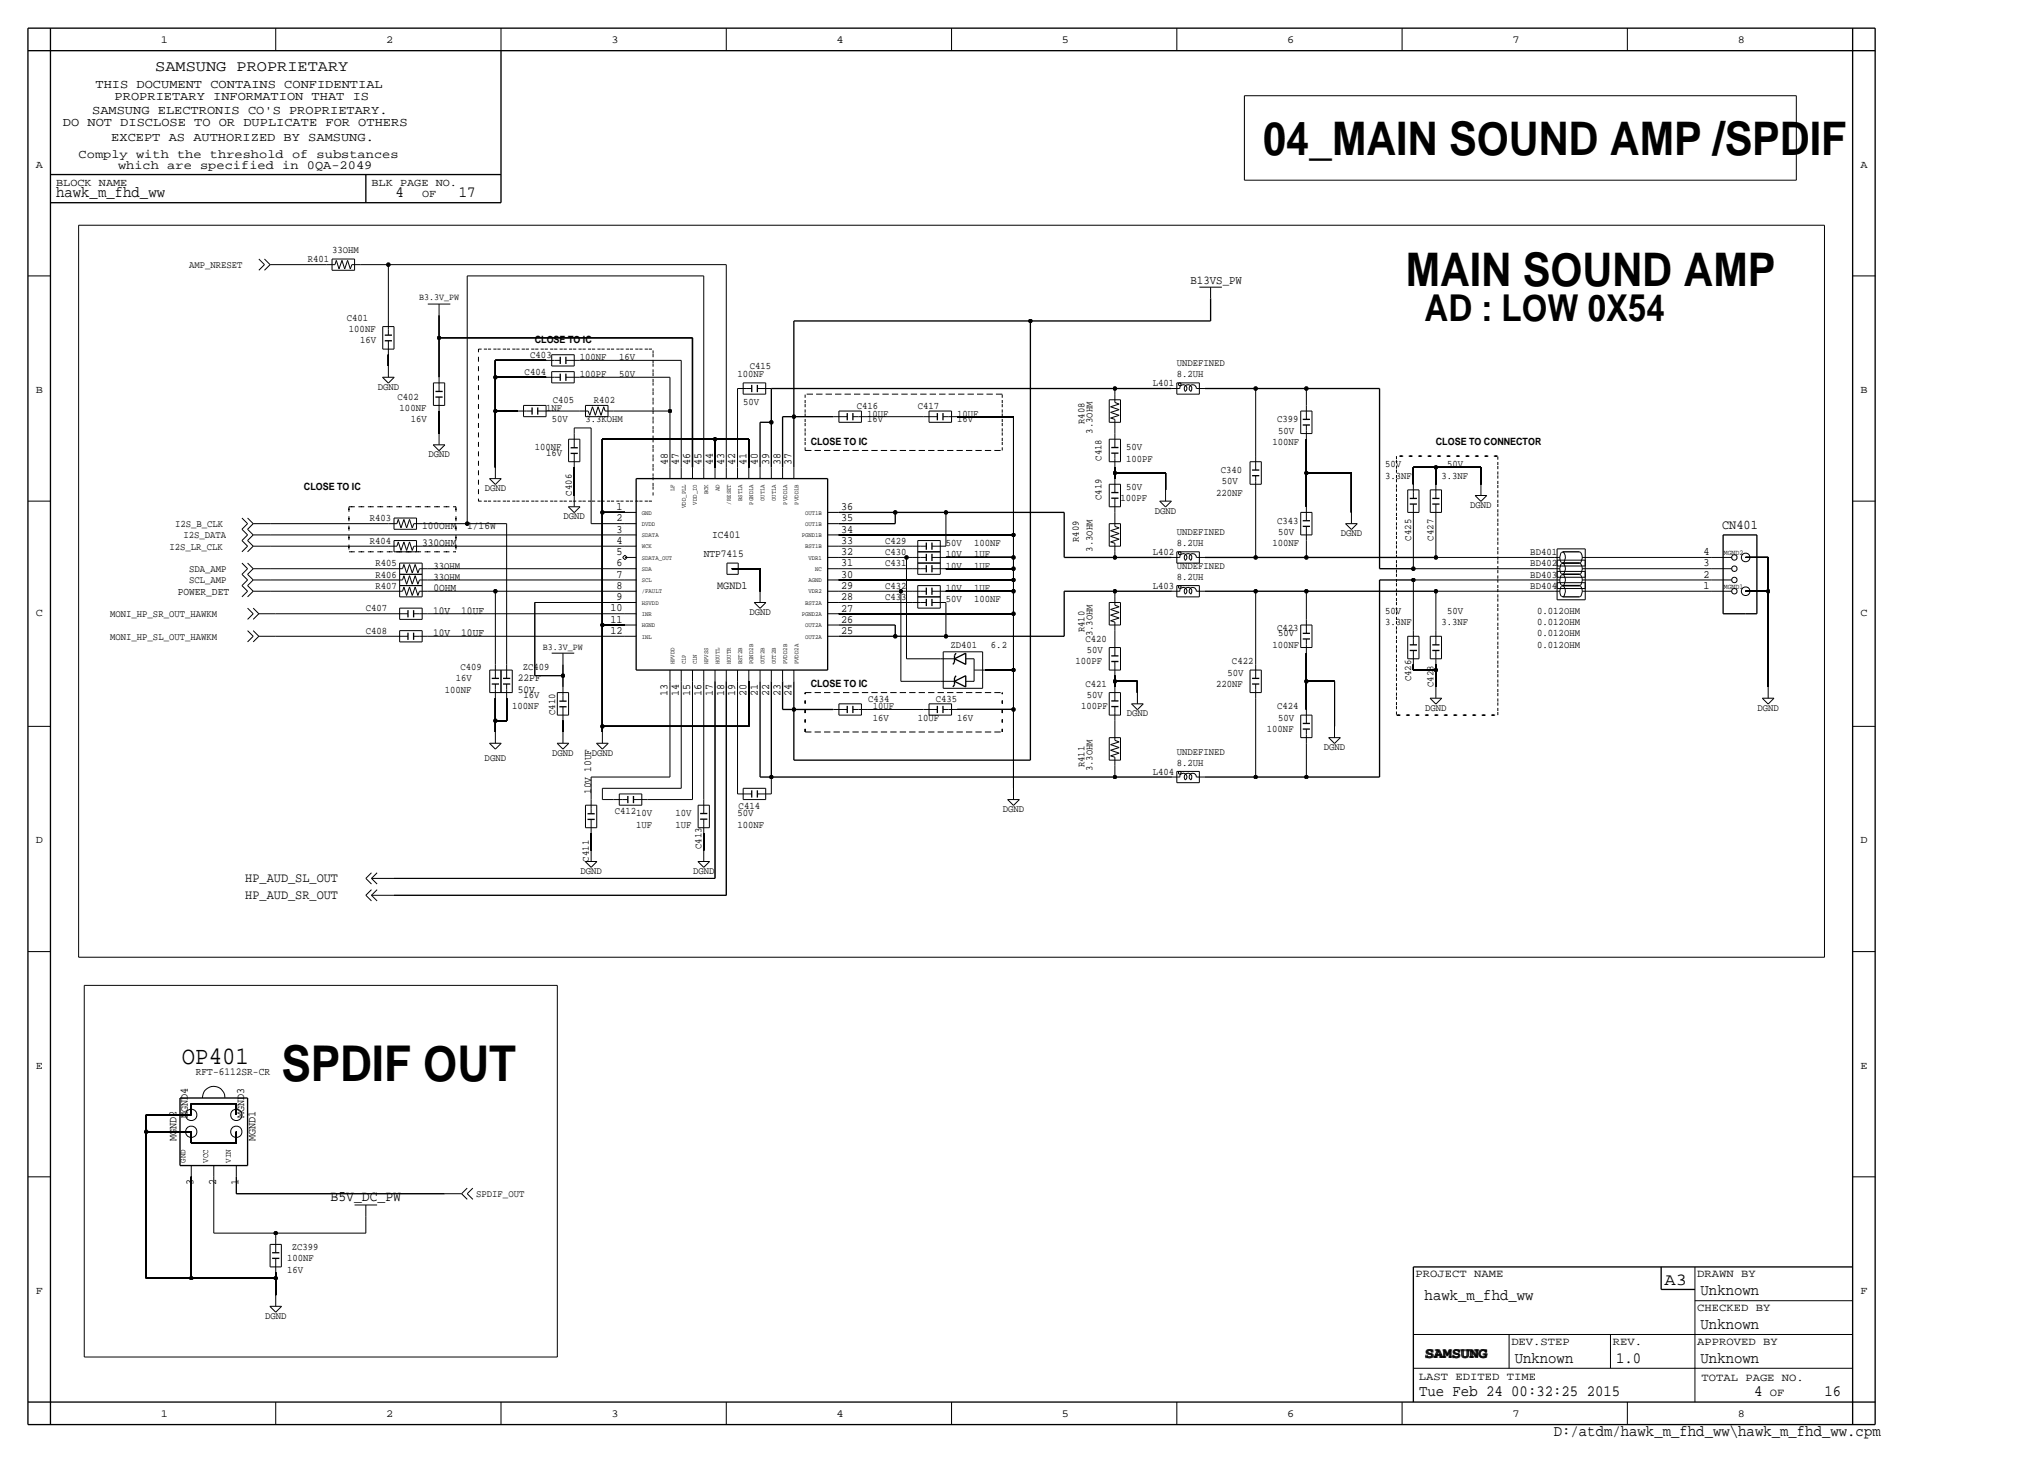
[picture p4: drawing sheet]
<svg xmlns="http://www.w3.org/2000/svg" width="461mm" height="330mm" viewBox="0 0 461 330" stroke-linecap="round" stroke-linejoin="round" font-family="sans-serif">
<defs><g id="words">
<text font-size="11.1" x="63.4" y="243.8">SPDIF OUT</text>
<g font-size="10.5">
<text x="284.8" y="35">04_MAIN SOUND AMP /SPDIF</text>
<text x="317" y="64.5">MAIN SOUND AMP</text>
</g>
<text font-size="8.3" x="321.3" y="72.4">AD : LOW 0X54</text>
<text font-size="5.6" x="41" y="240">OP401</text>
<text font-size="3.8" x="375.4" y="289.8">A3</text>
<g font-size="3.5">
<text x="35" y="16">SAMSUNG PROPRIETARY</text>
<text x="12.7" y="44.5">hawk_m_fhd_ww</text>
<text x="89.2" y="44.5">4</text>
<text x="103.5" y="44.5">17</text>
<text x="321.3" y="293.1">hawk_m_fhd_ww</text>
<text x="383.5" y="292.1">Unknown</text>
<text x="383.5" y="299.7">Unknown</text>
<text x="341.6" y="307.3">Unknown</text>
<text x="364.4" y="307.3">1.0</text>
<text x="383.5" y="307.3">Unknown</text>
<text x="320" y="315">Tue Feb 24 00:32:25 2015</text>
<text x="395.6" y="315">4</text>
<text x="411.5" y="315">16</text>
<text x="350.4" y="323.9">D:/atdm/hawk_m_fhd_ww\hawk_m_fhd_ww.cpm</text>
</g>
<text font-size="3.3" x="74.5" y="271">B5V_DC_PW</text>
<g font-size="3">
<text x="388.4" y="119.3">CN401</text>
<text x="55.3" y="198.9">HP_AUD_SL_OUT</text>
<text x="55.3" y="202.7">HP_AUD_SR_OUT</text>
<text x="321.3" y="306.3">SAMSUNG</text>
</g>
<g font-size="2.8">
<text x="21.5" y="19.8">THIS DOCUMENT CONTAINS CONFIDENTIAL</text>
<text x="25.9" y="22.6">PROPRIETARY INFORMATION THAT IS</text>
<text x="14.2" y="28.4">DO NOT DISCLOSE TO OR DUPLICATE FOR OTHERS</text>
<text x="20.8" y="25.7">SAMSUNG ELECTRONIS CO'S PROPRIETARY.</text>
<text x="17.7" y="35.6">Comply with the threshold of substances</text>
<text x="25.1" y="31.8">EXCEPT AS AUTHORIZED BY SAMSUNG.</text>
<text x="26.6" y="38.1">which are specified in 0QA-2049</text>
</g>
<text font-size="2.7" x="268.5" y="64">B13VS_PW</text>
<g font-size="2.6">
<text x="150.6" y="104.9" transform="rotate(-90 150.6 104.9)">48</text>
<text x="153.1" y="104.9" transform="rotate(-90 153.1 104.9)">47</text>
<text x="155.7" y="104.9" transform="rotate(-90 155.7 104.9)">46</text>
<text x="158.2" y="104.9" transform="rotate(-90 158.2 104.9)">45</text>
<text x="160.7" y="104.9" transform="rotate(-90 160.7 104.9)">44</text>
<text x="163.3" y="104.9" transform="rotate(-90 163.3 104.9)">43</text>
<text x="165.8" y="104.9" transform="rotate(-90 165.8 104.9)">42</text>
<text x="168.4" y="104.9" transform="rotate(-90 168.4 104.9)">41</text>
<text x="170.9" y="104.9" transform="rotate(-90 170.9 104.9)">40</text>
<text x="173.4" y="104.9" transform="rotate(-90 173.4 104.9)">39</text>
<text x="176" y="104.9" transform="rotate(-90 176 104.9)">38</text>
<text x="178.5" y="104.9" transform="rotate(-90 178.5 104.9)">37</text>
<text x="139" y="117.6">2</text>
<text x="139" y="115.1">1</text>
<text x="189.7" y="115.1">36</text>
<text x="189.7" y="117.6">35</text>
<text x="139" y="125.2">5</text>
<text x="139" y="122.7">4</text>
<text x="139" y="120.1">3</text>
<text x="189.7" y="120.1">34</text>
<text x="189.7" y="122.7">33</text>
<text x="189.7" y="125.2">32</text>
<text x="384.2" y="125.2">4</text>
<text x="139" y="130.3">7</text>
<text x="139" y="127.8">6</text>
<text x="189.7" y="127.8">31</text>
<text x="189.7" y="130.3">30</text>
<text x="384.2" y="127.8">3</text>
<text x="384.2" y="130.3">2</text>
<text x="137.7" y="137.9">10</text>
<text x="139" y="135.4">9</text>
<text x="139" y="132.8">8</text>
<text x="161.7" y="132.8">MGND1</text>
<text x="189.7" y="132.8">29</text>
<text x="189.7" y="135.4">28</text>
<text x="189.7" y="137.9">27</text>
<text x="384.2" y="132.8">1</text>
<text x="137.7" y="143">12</text>
<text x="137.7" y="140.5">11</text>
<text x="189.7" y="140.5">26</text>
<text x="189.7" y="143">25</text>
<text x="150.6" y="156.9" transform="rotate(-90 150.6 156.9)">13</text>
<text x="153.1" y="156.9" transform="rotate(-90 153.1 156.9)">14</text>
<text x="155.6" y="156.9" transform="rotate(-90 155.6 156.9)">15</text>
<text x="158.2" y="156.9" transform="rotate(-90 158.2 156.9)">16</text>
<text x="160.7" y="156.9" transform="rotate(-90 160.7 156.9)">17</text>
<text x="163.3" y="156.9" transform="rotate(-90 163.3 156.9)">18</text>
<text x="165.8" y="156.9" transform="rotate(-90 165.8 156.9)">19</text>
<text x="168.3" y="156.9" transform="rotate(-90 168.3 156.9)">20</text>
<text x="170.9" y="156.9" transform="rotate(-90 170.9 156.9)">21</text>
<text x="173.4" y="156.9" transform="rotate(-90 173.4 156.9)">22</text>
<text x="176" y="156.9" transform="rotate(-90 176 156.9)">23</text>
<text x="178.5" y="156.9" transform="rotate(-90 178.5 156.9)">24</text>
<text x="39.8" y="257.3" transform="rotate(-90 39.8 257.3)">MGND2</text>
<text x="42.4" y="252.2" transform="rotate(-90 42.4 252.2)">MGND4</text>
<text x="55.1" y="252.2" transform="rotate(-90 55.1 252.2)">MGND3</text>
<text x="57.6" y="257.3" transform="rotate(-90 57.6 257.3)">MGND1</text>
<text x="43.6" y="267.3" transform="rotate(-90 43.6 267.3)">3</text>
<text x="48.7" y="267.3" transform="rotate(-90 48.7 267.3)">2</text>
<text x="53.8" y="267.3" transform="rotate(-90 53.8 267.3)">1</text>
</g>
<g font-size="2.5">
<text x="319.2" y="288">PROJECT NAME</text>
<text x="382.7" y="288">DRAWN BY</text>
<text x="382.7" y="295.7">CHECKED BY</text>
<text x="340.8" y="303.3">DEV.STEP</text>
<text x="363.7" y="303.3">REV.</text>
<text x="382.7" y="303.3">APPROVED BY</text>
<text x="320" y="311.2">LAST EDITED TIME</text>
<text x="383.7" y="311.5">TOTAL PAGE NO.</text>
<text x="399.1" y="315">OF</text>
</g>
<g font-size="2.4">
<text x="36.3" y="9.7">1</text>
<text x="87.1" y="9.7">2</text>
<text x="137.9" y="9.7">3</text>
<text x="188.7" y="9.7">4</text>
<text x="239.5" y="9.7">5</text>
<text x="290.3" y="9.7">6</text>
<text x="341.1" y="9.7">7</text>
<text x="391.9" y="9.7">8</text>
<text x="8.1" y="37.8">A</text>
<text x="12.6" y="41.9">BLOCK NAME</text>
<text x="83.8" y="41.9">BLK PAGE NO.</text>
<text x="419.6" y="37.8">A</text>
<text x="95.2" y="44.5">OF</text>
<text x="8.1" y="88.6">B</text>
<text x="419.6" y="88.6">B</text>
<text x="95.2" y="119.4">100OHM</text>
<text x="105.4" y="119.4">1/16W</text>
<text x="95.2" y="123.2">330OHM</text>
<text x="158.7" y="125.7">NTP7415</text>
<text x="160.6" y="121.4">IC401</text>
<text x="40.1" y="134.1">POWER_DET</text>
<text x="97.7" y="133.3">0OHM</text>
<text x="8.1" y="138.9">C</text>
<text x="97.7" y="143.5">10V</text>
<text x="97.7" y="138.4">10V</text>
<text x="104" y="143.5">10UF</text>
<text x="104" y="138.4">10UF</text>
<text x="419.6" y="138.9">C</text>
<text x="116.8" y="153.7">22PF</text>
<text x="116.8" y="156.2">50V</text>
<text x="133.3" y="179.1" transform="rotate(-90 133.3 179.1)">10V 10UF</text>
<text x="8.1" y="190.2">D</text>
<text x="419.6" y="190.2">D</text>
<text x="8.1" y="241">E</text>
<text x="44.2" y="242.6">RFT-6112SR-CR</text>
<text x="419.6" y="241">E</text>
<text x="8.1" y="291.8">F</text>
<text x="419.6" y="291.8">F</text>
<text x="36.3" y="319.5">1</text>
<text x="87.1" y="319.5">2</text>
<text x="137.9" y="319.5">3</text>
<text x="188.7" y="319.5">4</text>
<text x="239.5" y="319.5">5</text>
<text x="290.3" y="319.5">6</text>
<text x="341.1" y="319.5">7</text>
<text x="391.9" y="319.5">8</text>
</g>
<g font-size="2.3">
<text x="69.4" y="59.2">R401</text>
<text x="74.9" y="57.1">33OHM</text>
<text x="42.6" y="60.5">AMP_NRESET</text>
<text x="78.2" y="72.4">C401</text>
<text x="78.7" y="74.9">100NF</text>
<text x="81.2" y="77.5">16V</text>
<text x="120.6" y="77.5">CLOSE TO IC</text>
<text x="119.6" y="80.8">C403</text>
<text x="130.8" y="81.3">100NF</text>
<text x="139.6" y="81.3">16V</text>
<text x="169.1" y="83.3">C415</text>
<text x="265.4" y="82.6">UNDEFINED</text>
<text x="85.2" y="87.9">DGND</text>
<text x="118.3" y="84.6">C404</text>
<text x="130.8" y="85.1">100PF</text>
<text x="139.7" y="85.1">50V</text>
<text x="166.3" y="85.1">100NF</text>
<text x="259.9" y="87.1">L401</text>
<text x="265.4" y="85.1">8.2UH</text>
<text x="89.6" y="90.2">C402</text>
<text x="90.1" y="92.7">100NF</text>
<text x="92.7" y="95.2">16V</text>
<text x="123.1" y="92.7">1NF</text>
<text x="124.4" y="95.2">50V</text>
<text x="124.7" y="90.9">C405</text>
<text x="132" y="95.3">3.3KOHM</text>
<text x="133.9" y="90.9">R402</text>
<text x="167.6" y="91.4">50V</text>
<text x="193.2" y="92.2">C416</text>
<text x="195.5" y="95.3">16V</text>
<text x="195.5" y="94">10UF</text>
<text x="207" y="92.2">C417</text>
<text x="215.9" y="94">10UF</text>
<text x="215.9" y="95.3">16V</text>
<text x="244.6" y="95.6" transform="rotate(-90 244.6 95.6)">R408</text>
<text x="288" y="95.3">C399</text>
<text x="120.6" y="101.6">100NF</text>
<text x="182.8" y="100.3">CLOSE TO IC</text>
<text x="246.3" y="97.8" transform="rotate(-90 246.3 97.8)">3.3OHM</text>
<text x="253.9" y="101.6">50V</text>
<text x="287" y="100.3">100NF</text>
<text x="288.2" y="97.8">50V</text>
<text x="323.8" y="100.3">CLOSE TO CONNECTOR</text>
<text x="96.6" y="103.2">DGND</text>
<text x="123.1" y="102.9">16V</text>
<text x="248.4" y="103.9" transform="rotate(-90 248.4 103.9)">C418</text>
<text x="253.9" y="104.1">100PF</text>
<text x="275.3" y="106.7">C340</text>
<text x="312.4" y="105.4">50V</text>
<text x="312.4" y="107.9">3.3NF</text>
<text x="325.1" y="108">3.3NF</text>
<text x="326.3" y="105.4">50V</text>
<text x="68.5" y="110.5">CLOSE TO IC</text>
<text x="109.3" y="110.8">DGND</text>
<text x="129" y="111.8" transform="rotate(-90 129 111.8)">C406</text>
<text x="248.4" y="112.8" transform="rotate(-90 248.4 112.8)">C419</text>
<text x="252.7" y="113">100PF</text>
<text x="254" y="110.5">50V</text>
<text x="274.3" y="111.8">220NF</text>
<text x="275.5" y="109.2">50V</text>
<text x="39.5" y="118.9">I2S_B_CLK</text>
<text x="83.4" y="117.6">R403</text>
<text x="127.1" y="117.1">DGND</text>
<text x="260.4" y="115.9">DGND</text>
<text x="288" y="118.1">C343</text>
<text x="331.5" y="114.6">DGND</text>
<text x="38.2" y="124">I2S_LR_CLK</text>
<text x="41.4" y="121.4">I2S_DATA</text>
<text x="83.4" y="122.7">R404</text>
<text x="199.6" y="122.7">C429</text>
<text x="199.6" y="125.2">C430</text>
<text x="213.3" y="123.2">50V</text>
<text x="213.3" y="125.7">10V</text>
<text x="219.7" y="123.2">100NF</text>
<text x="219.7" y="125.7">1UF</text>
<text x="243.3" y="122.3" transform="rotate(-90 243.3 122.3)">R409</text>
<text x="246.3" y="124.5" transform="rotate(-90 246.3 124.5)">3.3OHM</text>
<text x="259.9" y="125.2">L402</text>
<text x="265.4" y="123.2">8.2UH</text>
<text x="265.4" y="120.7">UNDEFINED</text>
<text x="287" y="123.2">100NF</text>
<text x="288.2" y="120.7">50V</text>
<text x="302.3" y="121">DGND</text>
<text x="318.2" y="121.9" transform="rotate(-90 318.2 121.9)">C425</text>
<text x="323.3" y="121.9" transform="rotate(-90 323.3 121.9)">C427</text>
<text x="345.1" y="125.2">BD401</text>
<text x="42.6" y="131.6">SCL_AMP</text>
<text x="42.6" y="129">SDA_AMP</text>
<text x="84.7" y="127.8">R405</text>
<text x="84.7" y="130.3">R406</text>
<text x="97.7" y="128.3">33OHM</text>
<text x="97.7" y="130.8">33OHM</text>
<text x="199.6" y="127.8">C431</text>
<text x="213.3" y="128.3">10V</text>
<text x="219.7" y="128.3">1UF</text>
<text x="265.4" y="130.8">8.2UH</text>
<text x="265.4" y="128.3">UNDEFINED</text>
<text x="345.1" y="127.8">BD402</text>
<text x="345.1" y="130.3">BD403</text>
<text x="82.5" y="137.9">C407</text>
<text x="84.7" y="132.8">R407</text>
<text x="199.6" y="135.4">C433</text>
<text x="199.6" y="132.8">C432</text>
<text x="213.3" y="133.3">10V</text>
<text x="213.3" y="135.9">50V</text>
<text x="219.7" y="133.3">1UF</text>
<text x="219.7" y="135.9">100NF</text>
<text x="259.9" y="132.8">L403</text>
<text x="345.1" y="132.8">BD404</text>
<text x="24.8" y="139.2">MONI_HP_SR_OUT_HAWKM</text>
<text x="82.5" y="143">C408</text>
<text x="169" y="138.7">DGND</text>
<text x="244.6" y="142.6" transform="rotate(-90 244.6 142.6)">R410</text>
<text x="246.3" y="143.5" transform="rotate(-90 246.3 143.5)">3.3OHM</text>
<text x="288" y="142.2">C423</text>
<text x="288.2" y="143.5">50V</text>
<text x="312.4" y="138.4">50V</text>
<text x="312.4" y="141">3.3NF</text>
<text x="325.1" y="141">3.3NF</text>
<text x="326.3" y="138.4">50V</text>
<text x="346.7" y="138.4">0.012OHM</text>
<text x="346.7" y="141">0.012OHM</text>
<text x="346.7" y="143.5">0.012OHM</text>
<text x="24.8" y="144.3">MONI_HP_SL_OUT_HAWKM</text>
<text x="214.3" y="146.1">ZD401</text>
<text x="223.5" y="146.1">6.2</text>
<text x="242.5" y="149.9">100PF</text>
<text x="244.8" y="144.8">C420</text>
<text x="245.1" y="147.3">50V</text>
<text x="277.8" y="149.9">C422</text>
<text x="287" y="146">100NF</text>
<text x="346.7" y="146.1">0.012OHM</text>
<text x="102.8" y="153.7">16V</text>
<text x="103.8" y="151.1">C409</text>
<text x="117.9" y="151.1">ZC409</text>
<text x="182.8" y="154.9">CLOSE TO IC</text>
<text x="244.8" y="154.9">C421</text>
<text x="274.3" y="154.9">220NF</text>
<text x="276.8" y="152.4">50V</text>
<text x="318.2" y="153.7" transform="rotate(-90 318.2 153.7)">C426</text>
<text x="323.3" y="154.9" transform="rotate(-90 323.3 154.9)">C428</text>
<text x="100.3" y="156.2">100NF</text>
<text x="115.5" y="160">100NF</text>
<text x="118.1" y="157.5">16V</text>
<text x="125.2" y="161.3" transform="rotate(-90 125.2 161.3)">C410</text>
<text x="195.8" y="158.2">C434</text>
<text x="196.8" y="160">10UF</text>
<text x="211" y="158.2">C435</text>
<text x="243.8" y="160">100PF</text>
<text x="245.1" y="157.5">50V</text>
<text x="254.1" y="161.6">DGND</text>
<text x="288" y="160">C424</text>
<text x="321.4" y="160.3">DGND</text>
<text x="396.3" y="160.3">DGND</text>
<text x="196.8" y="162.6">16V</text>
<text x="207" y="162.6">10UF</text>
<text x="215.8" y="162.6">16V</text>
<text x="285.7" y="165.1">100NF</text>
<text x="288.2" y="162.6">50V</text>
<text x="109.3" y="171.8">DGND</text>
<text x="124.5" y="170.5">DGND</text>
<text x="133.4" y="170.5">DGND</text>
<text x="244.6" y="173.1" transform="rotate(-90 244.6 173.1)">R411</text>
<text x="246.3" y="174" transform="rotate(-90 246.3 174)">3.3OHM</text>
<text x="265.4" y="172.7">8.2UH</text>
<text x="265.4" y="170.2">UNDEFINED</text>
<text x="298.5" y="169.2">DGND</text>
<text x="259.9" y="174.8">L404</text>
<text x="138.6" y="183.6">C41210V</text>
<text x="152.3" y="184.2">10V</text>
<text x="166.3" y="184.1">50V</text>
<text x="166.6" y="182.4">C414</text>
<text x="226.1" y="183.2">DGND</text>
<text x="143.5" y="186.7">1UF</text>
<text x="152.4" y="186.7">1UF</text>
<text x="158.2" y="191.5" transform="rotate(-90 158.2 191.5)">C413</text>
<text x="166.3" y="186.7">100NF</text>
<text x="130.9" y="197.2">DGND</text>
<text x="132.8" y="194.3" transform="rotate(-90 132.8 194.3)">C411</text>
<text x="156.3" y="197.2">DGND</text>
<text x="107.4" y="270">SPDIF_OUT</text>
<text x="65.8" y="281.9">ZC399</text>
<text x="64.7" y="287">16V</text>
<text x="64.7" y="284.5">100NF</text>
<text x="59.8" y="297.5">DGND</text>
</g>
<g font-size="2.1">
<text x="94.5" y="67.8">B3.3V_PW</text>
<text x="122.4" y="146.5">B3.3V_PW</text>
</g>
<g font-size="1.9">
<text x="41.9" y="262.2" transform="rotate(-90 41.9 262.2)">GND</text>
<text x="46.9" y="262.2" transform="rotate(-90 46.9 262.2)">VCC</text>
<text x="52" y="262.2" transform="rotate(-90 52 262.2)">VIN</text>
</g>
<g font-size="1.7">
<text x="388.7" y="125.2">MGND2</text>
<text x="388.7" y="132.8">MGND1</text>
</g>
<g font-size="1.4">
<text x="152.1" y="110.7" transform="rotate(-90 152.1 110.7)">LF</text>
<text x="157.2" y="113.8" transform="rotate(-90 157.2 113.8)">VDD_IO</text>
<text x="159.7" y="111.5" transform="rotate(-90 159.7 111.5)">BCK</text>
<text x="162.3" y="110.7" transform="rotate(-90 162.3 110.7)">AD</text>
<text x="164.8" y="113.8" transform="rotate(-90 164.8 113.8)">/RESET</text>
<text x="167.3" y="113" transform="rotate(-90 167.3 113)">BST1A</text>
<text x="169.9" y="113.8" transform="rotate(-90 169.9 113.8)">PGND1A</text>
<text x="172.4" y="113" transform="rotate(-90 172.4 113)">OUT1A</text>
<text x="175" y="113" transform="rotate(-90 175 113)">OUT1A</text>
<text x="177.5" y="113.8" transform="rotate(-90 177.5 113.8)">PVDD1A</text>
<text x="180" y="113.8" transform="rotate(-90 180 113.8)">PVDD1B</text>
<text x="144.7" y="118.6">DVDD</text>
<text x="144.7" y="116.1">GND</text>
<text x="154.6" y="114.6" transform="rotate(-90 154.6 114.6)">VDD_PLL</text>
<text x="181.5" y="116.1">OUT1B</text>
<text x="181.5" y="118.6">OUT1B</text>
<text x="144.7" y="123.7">WCK</text>
<text x="144.7" y="121.2">SDATA</text>
<text x="180.8" y="121.2">PGND1B</text>
<text x="181.5" y="123.7">BST1B</text>
<text x="144.7" y="128.8">SDA</text>
<text x="144.7" y="126.2">SDATA_OUT</text>
<text x="144.7" y="131.3">SCL</text>
<text x="182.3" y="126.2">VDR1</text>
<text x="182.3" y="131.3">AGND</text>
<text x="183.8" y="128.8">NC</text>
<text x="144.7" y="136.4">HSVDD</text>
<text x="144.7" y="133.9">/FAULT</text>
<text x="181.5" y="136.4">BST2A</text>
<text x="182.3" y="133.9">VDR2</text>
<text x="144.7" y="141.5">HGND</text>
<text x="144.7" y="138.9">INR</text>
<text x="180.8" y="138.9">PGND2A</text>
<text x="181.5" y="141.5">OUT2A</text>
<text x="144.7" y="144">INL</text>
<text x="152.1" y="149.9" transform="rotate(-90 152.1 149.9)">HPVDD</text>
<text x="154.6" y="149.9" transform="rotate(-90 154.6 149.9)">C1P</text>
<text x="157.2" y="149.9" transform="rotate(-90 157.2 149.9)">C1N</text>
<text x="159.7" y="149.9" transform="rotate(-90 159.7 149.9)">HPVSS</text>
<text x="162.3" y="149.9" transform="rotate(-90 162.3 149.9)">HOUTL</text>
<text x="164.8" y="149.9" transform="rotate(-90 164.8 149.9)">HOUTR</text>
<text x="167.3" y="149.9" transform="rotate(-90 167.3 149.9)">BST2B</text>
<text x="169.9" y="149.9" transform="rotate(-90 169.9 149.9)">PGND2B</text>
<text x="172.4" y="149.9" transform="rotate(-90 172.4 149.9)">OUT2B</text>
<text x="175" y="149.9" transform="rotate(-90 175 149.9)">OUT2B</text>
<text x="177.5" y="149.9" transform="rotate(-90 177.5 149.9)">PVDD2B</text>
<text x="180" y="149.9" transform="rotate(-90 180 149.9)">PVDD2A</text>
<text x="181.5" y="144">OUT2A</text>
</g>
<g font-size=".3">
<text x="298.4" y="11.4">EDITED BY MINGOO</text>
<text x="417.8" y="11.4">EDITED BY MINGOO</text>
<text x="298.4" y="321.3">EDITED BY MINGOO</text>
</g>
</g></defs>
<!-- layer: Nets -->
<g fill="none" stroke="#000" stroke-width=".23">
<path d="M280.6 21.6v19zM280.6 21.6h124.5zM405.1 21.6v19zM17.7 50.8h393.7zM17.7 50.8v165.1zM64.7 59.7h8.9zM81.2 59.7h6.4zM87.6 59.7h76.2zM87.6 59.7v12.7zM163.8 59.7v45.7zM280.6 40.6h124.5zM411.4 50.8v165.1z"/>
<path d="M105.4 62.2v55.9zM105.4 62.2h53.3zM158.7 62.2v43.2zM87.6 80v2.6zM99 92.7v5.1zM111.7 85.1h11.4zM111.7 92.7h5.1zM111.7 92.7v12.7zM111.7 85.1v7.6zM111.7 81.3v3.8zM111.7 81.3h11.4zM124.4 92.7h6.4z"/>
<path d="M129.5 96.5h3.8zM129.5 96.5v1.3zM130.8 85.1h20.3zM130.8 81.3h22.8zM133.3 96.5v21.6zM135.8 99.1v16.5zM135.8 99.1h25.4zM138.4 92.7h12.7zM151.1 92.7v12.7zM151.1 85.1v7.6zM153.6 81.3v24.1zM161.2 99.1v6.3z"/>
<path d="M161.2 99.1h7.7zM166.3 87.6v17.8zM168.9 99.1v6.3zM195.5 94h12.7zM215.8 94h12.7zM228.5 94v26.7zM251.4 87.6v1.3zM251.4 96.5v1.3zM283.2 87.6v15.3zM294.6 99.1v7.6zM294.6 87.6v3.8zM60.9 118.1h26.7z"/>
<path d="M95.2 118.1h10.2zM105.4 118.1h8.8zM114.2 118.1v31.8zM129.5 105.4v6.4zM133.3 118.1h7.6zM135.8 115.6h5.1zM135.8 115.6v25.4zM213.3 115.6v7.6zM251.4 105.4v1.3zM251.4 106.7v1.3zM251.4 115.6v1.2zM251.4 106.7h11.4z"/>
<path d="M262.8 106.7v3.8zM283.2 110.5v15.2zM294.6 106.7v7.6zM294.6 106.7h10.1zM304.7 106.7v8.9zM318.7 105.4v3.8zM318.7 105.4h5.1zM318.7 116.8v11.5zM323.8 105.4h10.2zM323.8 105.4v3.8zM323.8 116.8v8.9zM334 105.4v3.8z"/>
<path d="M60.9 123.2h26.7zM60.9 120.7h80zM60.9 133.3h27.9zM60.9 130.8h27.9zM60.9 128.3h27.9zM62.2 138.4h26.6zM95.2 123.2h45.7zM96.5 130.8h44.4zM96.5 133.3h15.2zM96.5 138.4h44.4zM96.5 128.3h44.4zM111.7 133.4v16.5z"/>
<path d="M111.7 133.3h29.2zM120.6 135.9v16.5zM120.6 135.9h20.3zM165 128.3h6.4zM171.4 128.3v5zM189.2 120.7h39.3zM189.2 123.2h16.5zM189.2 125.7h15.2zM189.2 138.4h39.3zM189.2 130.8h39.3zM189.2 133.3h13.9zM189.2 135.9h16.5z"/>
<path d="M189.2 128.3h16.5zM203.1 133.3v20.4zM203.1 133.3h2.6zM204.4 125.7v22.9zM204.4 125.7h1.3zM213.3 128.3h15.2zM213.3 135.9v7.6zM213.3 133.3h15.2zM213.3 125.7h15.2zM228.5 138.4v12.7zM228.5 133.4v5zM228.5 130.8v2.5z"/>
<path d="M228.5 128.3v2.5zM228.5 125.7v2.6zM228.5 120.7v5zM251.4 124.5v1.2zM251.4 133.3v1.3zM283.2 133.4v16.5zM294.6 121.9v3.8zM294.6 133.4v6.3zM318.7 128.3h31.8zM318.7 130.8v11.4zM318.7 130.8h31.8zM323.8 133.3h26.7z"/>
<path d="M323.8 125.7h26.7zM323.8 133.4v8.8zM358.1 125.7h27.9zM358.1 133.3h27.9zM358.1 130.8h27.9zM358.1 128.3h27.9zM393.6 133.3h5.1zM393.6 125.7h5.1zM398.7 133.3v21.6zM398.7 125.7v7.7zM62.2 143.5h26.6zM96.5 143.5h44.4z"/>
<path d="M111.7 157.5v5.1zM114.2 157.5v5.1zM120.6 152.4h6.3zM126.9 149.9v2.5zM126.9 152.4v2.5zM135.8 141h5.1zM135.8 141v22.8zM151.1 153.7v21.6zM153.6 153.7v24.1zM156.2 153.7v26.6zM158.7 153.7v26.6zM161.2 153.7v44.4z"/>
<path d="M163.8 153.7v48.2zM166.3 153.7v25.4zM168.9 153.7v10.1zM203.1 153.7h8.9zM204.4 148.6h7.6zM222.2 151.1h6.3zM228.5 151.1v8.9zM251.4 152.4v1.3zM251.4 153.7v1.2zM251.4 142.2v2.6zM251.4 153.7h5.1zM256.5 153.7v2.5z"/>
<path d="M283.2 157.5v17.8zM294.6 153.7v6.3zM294.6 153.7h6.3zM294.6 147.3v6.4zM300.9 153.7v10.1zM318.7 151.1h5.1zM318.7 149.9v1.2zM323.8 151.1v3.8zM323.8 149.9v1.2zM111.7 162.6h2.5zM111.7 162.6v2.5zM126.9 162.6v2.5z"/>
<path d="M133.3 175.3v5zM133.3 175.3h17.8zM135.8 163.8v1.3zM135.8 163.8h33.1zM135.8 177.8v2.5zM135.8 177.8h17.8zM173.9 175.3v3.8zM195.5 160h12.7zM215.8 160h12.7zM228.5 160v17.8zM251.4 172.7v2.6zM251.4 162.6v2.5z"/>
<path d="M294.6 167.6v7.7zM88.8 198.1h72.4zM133.3 188v3.8zM135.8 180.3h2.6zM146 180.3h10.2zM158.7 188v3.8zM17.7 215.9h393.7zM88.8 201.9h75zM19 222.2v83.9zM19 222.2h106.7zM125.7 222.2v83.9zM33 255.3v33z"/>
<path d="M33 251.5v3.8zM33 255.3h10.1zM33 251.5h10.1zM43.1 248.9h10.2zM43.1 248.9v2.6zM43.1 255.3v2.5zM43.1 257.8h10.2zM53.3 248.9v2.6zM53.3 255.3v2.5zM43.1 265.4v22.9zM48.2 278.1h14zM48.2 265.4v12.7z"/>
<path d="M53.3 265.4v3.8zM53.3 269.2h47zM62.2 278.1v1.3zM62.2 278.1h20.3zM82.5 274.3v3.8zM33 288.3h10.1zM43.1 288.3h19.1zM62.2 288.3v3.8zM62.2 287v1.3zM19 306.1h106.7z"/>
</g>
<g fill="none" stroke="#000" stroke-width=".3">
<path d="M99 76.2h57.2zM99 76.2v8.9zM99 71.1v5.1zM156.2 76.2v29.2zM179 72.4h53.4zM179 72.4v21.6zM232.4 72.4v99zM232.4 72.4h40.6zM273 67.3v5.1zM171.4 95.2v10.2zM171.4 95.2h2.5zM173.9 95.2v10.2z"/>
<path d="M173.9 87.6h77.5zM173.9 87.6v7.7zM176.5 94v11.4zM176.5 94h2.5zM179 94v11.4zM179 94h8.9zM251.4 87.6h12.7zM271.7 87.6h11.5zM283.2 87.6h11.4zM294.6 87.6h16.5zM311.1 87.6v40.7zM189.2 118.1h12.7z"/>
<path d="M189.2 115.6h12.7zM201.9 115.6h11.4zM201.9 115.6v2.5zM213.3 115.6h26.7zM240 115.6v10.1zM240 125.7h11.4zM240 133.3h11.4zM240 133.3v10.2zM251.4 125.7h12.7zM251.4 133.3h12.7zM271.7 125.7h11.5zM271.7 133.3h11.5z"/>
<path d="M283.2 125.7h11.4zM283.2 133.3h11.4zM294.6 125.7h29.2zM294.6 133.3h29.2zM311.1 128.3h7.6zM311.1 130.8h7.6zM311.1 130.8v44.5zM171.4 153.7v21.6zM173.9 153.7v21.6zM176.5 153.7v6.3zM179 153.7v6.3zM189.2 141h12.7z"/>
<path d="M189.2 143.5h12.7zM201.9 141v2.5zM201.9 143.5h11.4zM213.3 143.5h26.7zM171.4 175.3h2.5zM173.9 175.3h77.5zM176.5 160h2.5zM179 160h8.9zM179 160v11.5zM179 171.5h53.4zM251.4 175.3h12.7zM271.7 175.3h11.5z"/>
<path d="M283.2 175.3h11.4zM294.6 175.3h16.5z"/>
</g>
<g fill="none" stroke="#000" stroke-width=".23" stroke-dasharray=".7 1.4" stroke-linecap="butt">
<path d="M107.9 78.7v34.3zM107.9 78.7h39.4zM147.3 78.7v33.1zM181.6 88.9v12.7zM181.6 88.9h44.4zM226 88.9v12.7zM78.7 114.3v10.2zM78.7 114.3h24.1zM102.8 114.3v10.2zM107.9 113h39.4zM181.6 101.6h44.4zM314.9 102.9h22.9z"/>
<path d="M314.9 102.9v58.4zM337.8 102.9v58.4zM78.7 124.5h24.1zM181.6 156.2v8.9zM181.6 156.2h44.4zM226 156.2v8.9zM181.6 165.1h44.4zM314.9 161.3h22.9z"/>
</g>
<g fill="#000" stroke="#000" stroke-width=".23">
<circle cx="87.6" cy="59.7" r=".41"/>
<circle cx="99" cy="76.2" r=".41"/>
<circle cx="232.4" cy="72.4" r=".41"/>
<circle cx="111.7" cy="85.1" r=".41"/>
<circle cx="111.7" cy="92.7" r=".41"/>
<circle cx="151.1" cy="92.7" r=".41"/>
<circle cx="161.2" cy="99.1" r=".41"/>
<circle cx="173.9" cy="95.3" r=".41"/>
<circle cx="179" cy="94" r=".41"/>
<circle cx="251.4" cy="87.6" r=".41"/>
<circle cx="283.2" cy="87.6" r=".41"/>
<circle cx="294.6" cy="87.6" r=".41"/>
<circle cx="105.4" cy="118.1" r=".41"/>
<circle cx="135.8" cy="115.6" r=".41"/>
<circle cx="201.9" cy="115.6" r=".41"/>
<circle cx="213.3" cy="115.6" r=".41"/>
<circle cx="251.4" cy="106.7" r=".41"/>
<circle cx="294.6" cy="106.7" r=".41"/>
<circle cx="323.8" cy="105.4" r=".41"/>
<circle cx="111.7" cy="133.4" r=".41"/>
<circle cx="203.1" cy="133.4" r=".41"/>
<circle cx="204.4" cy="125.7" r=".41"/>
<circle cx="228.5" cy="120.7" r=".41"/>
<circle cx="228.5" cy="133.4" r=".41"/>
<circle cx="228.5" cy="138.4" r=".41"/>
<circle cx="228.5" cy="128.3" r=".41"/>
<circle cx="228.5" cy="125.7" r=".41"/>
<circle cx="228.5" cy="130.8" r=".41"/>
<circle cx="251.4" cy="125.7" r=".41"/>
<circle cx="251.4" cy="133.4" r=".41"/>
<circle cx="283.2" cy="125.7" r=".41"/>
<circle cx="283.2" cy="133.4" r=".41"/>
<circle cx="294.6" cy="133.4" r=".41"/>
<circle cx="294.6" cy="125.7" r=".41"/>
<circle cx="318.7" cy="128.3" r=".41"/>
<circle cx="318.7" cy="130.8" r=".41"/>
<circle cx="323.8" cy="133.4" r=".41"/>
<circle cx="323.8" cy="125.7" r=".41"/>
<circle cx="398.7" cy="133.4" r=".41"/>
<circle cx="126.9" cy="152.4" r=".41"/>
<circle cx="135.8" cy="141" r=".41"/>
<circle cx="201.9" cy="143.5" r=".41"/>
<circle cx="213.3" cy="143.5" r=".41"/>
<circle cx="228.5" cy="151.1" r=".41"/>
<circle cx="251.4" cy="153.7" r=".41"/>
<circle cx="294.6" cy="153.7" r=".41"/>
<circle cx="323.8" cy="151.1" r=".41"/>
<circle cx="111.7" cy="162.6" r=".41"/>
<circle cx="135.8" cy="163.8" r=".41"/>
<circle cx="173.9" cy="175.3" r=".41"/>
<circle cx="179" cy="160" r=".41"/>
<circle cx="228.5" cy="160" r=".41"/>
<circle cx="251.4" cy="175.3" r=".41"/>
<circle cx="283.2" cy="175.3" r=".41"/>
<circle cx="294.6" cy="175.3" r=".41"/>
<circle cx="33" cy="255.3" r=".41"/>
<circle cx="62.2" cy="278.1" r=".41"/>
<circle cx="43.1" cy="288.3" r=".41"/>
<circle cx="62.2" cy="288.3" r=".41"/>
</g>
<!-- layer: Components -->
<g fill="none" stroke="#000" stroke-width=".23">
<path d="M58.4 58.4l1.2 1.3zM59.6 59.7l-1.2 1.3zM59.6 58.4l1.3 1.3zM60.9 59.7h3.8zM60.9 59.7l-1.3 1.3zM73.6 59.7h1.9zM74.9 58.4v2.6zM74.9 58.4h5.1zM75.8 58.7l.7 2zM75.8 58.7l-.3 1zM77.1 58.7l.6 2zM77.1 58.7l-.6 2z"/>
<path d="M78.4 58.7l.6 2zM78.4 58.7l-.7 2zM79.3 59.7h1.9zM79.3 59.7l-.3 1zM80 58.4v2.6zM74.9 61h5.1zM86.3 78.7h2.5zM86.3 73.7v5zM86.3 73.7h2.5zM87.6 76.9v3.1zM87.6 72.4v1.9zM87.6 74.3v1.3z"/>
<path d="M88.8 73.7v5zM96.5 68.6h5zM99 68.6v2.5zM270.5 64.8h5zM273 64.8v2.5zM86.3 85.1l1.3 1.3zM86.3 85.1h2.6zM87.6 82.6v2.5zM88.9 85.1l-1.3 1.3zM97.7 91.4h2.6zM97.7 86.4v5zM97.7 86.4h2.6z"/>
<path d="M99 89.6v3.1zM99 85.1v1.9zM99 87v1.3zM99 97.8v2.5zM100.3 86.4v5zM116.8 92.7h1.9zM118.1 91.4h5zM118.1 94h5zM118.1 91.4v2.6zM118.7 92.7h1.3zM121.3 92.7h3.1zM123.1 81.3h2z"/>
<path d="M123.1 85.1h2zM123.1 91.4v2.6zM124.4 80h5.1zM124.4 83.8h5.1zM124.4 82.6h5.1zM124.4 80v2.5zM124.4 86.4h5.1zM124.4 83.8v2.6zM125.1 81.3h1.2zM125.1 85.1h1.2zM127.6 81.3h3.2zM127.6 85.1h3.2z"/>
<path d="M128.2 99.1v5zM128.2 99.1h2.6zM129.5 80v2.6zM129.5 83.8v2.6zM129.5 97.8v1.9zM129.5 99.7v1.3zM130.8 92.7h1.8zM130.8 99.1v5zM132 91.4h5.1zM132 91.4v2.6zM132 94h5.1zM132.6 92.7l.4 1z"/>
<path d="M133.6 91.7l.7 2zM133.6 91.7l-.6 2zM134.9 91.7l.6 2zM134.9 91.7l-.6 2zM136.1 91.7l.3 1zM136.1 91.7l-.6 2zM136.4 92.7h2zM137.1 91.4v2.6zM166.3 87.6h1.9zM167.6 86.4h5.1zM167.6 88.9h5.1zM167.6 86.4v2.5z"/>
<path d="M168.2 87.6h1.3zM170.8 87.6h3.1zM172.7 86.4v2.5zM187.9 94h3.2zM189.2 92.7h5.1zM189.2 92.7v2.5zM189.2 95.2h5.1zM192.3 94h1.3zM193.6 94h1.9zM194.3 92.7v2.5zM208.2 94h3.2zM209.5 95.2h5.1z"/>
<path d="M209.5 92.7h5.1zM209.5 92.7v2.5zM212.6 94h1.3zM213.9 94h1.9zM214.6 92.7v2.5zM250.1 90.2h2.6zM250.1 99.1h2.6zM250.1 90.2v5zM250.1 95.2h2.6zM250.1 99.1v5zM250.4 91.7l2-.6zM250.4 93l2-.6z"/>
<path d="M250.4 94.3l2-.6zM250.4 94.3l1 .3zM250.4 91.7l2 .7zM250.4 93l2 .7zM251.4 88.9v1.9zM251.4 94.6v1.9zM251.4 97.8v3.1zM251.4 90.8l1 .3zM252.7 90.2v5zM252.7 99.1v5zM264.1 87.6h.2zM264.1 87.6h1.9z"/>
<path d="M265.4 88.9h5.1zM265.4 86.4v2.5zM265.4 86.4h5.1zM265.8 86.5h.5v.4h-.5zM269.7 87.7a.81 .81 0 0 0-1.1-.8 .81 .81 0 0 0-.1 1.4 .87 .87 0 0 0 .1-1.2 .87 .87 0 0 0-1.2-.1 .87 .87 0 0 0-.1 1.2 .81 .81 0 0 0-.1-1.4 .81 .81 0 0 0-1.2 .9M269.8 87.6h1.9zM270.5 86.4v2.5zM293.3 92.7v5.1zM293.3 97.8h2.6zM293.3 92.7h2.6zM294.6 91.4v3.2zM294.6 97.1v2z"/>
<path d="M294.6 95.9v1.2zM295.9 92.7v5.1zM54.6 116.8l1.2 1.3zM54.6 119.4l1.2 1.3zM55.8 118.1l-1.2 1.3zM55.8 116.8l1.3 1.3zM55.8 119.4l1.3 1.3zM57.1 118.1h3.8zM57.1 118.1l-1.3 1.3zM87.6 118.1h1.9zM88.8 116.8h5.1zM88.8 119.4h5.1z"/>
<path d="M88.8 116.8v2.6zM89.8 117.1l.6 2zM89.8 117.1l-.3 1zM91.1 117.1l.6 2zM91.1 117.1l-.7 2zM92.4 117.1l.6 2zM92.4 117.1l-.7 2zM93.3 118.1h1.9zM93.3 118.1l-.3 1zM93.9 116.8v2.6zM97.7 100.3h2.6zM97.7 100.3l1.3 1.4z"/>
<path d="M100.3 100.3l-1.3 1.4zM110.4 108h2.6zM110.4 108l1.3 1.3zM111.7 105.4v2.6zM113 108l-1.3 1.3zM128.2 114.3l1.3 1.3zM128.2 114.3h2.6zM128.2 104.1h2.6zM129.5 102.3v3.1zM129.5 111.8v2.5zM130.8 114.3l-1.3 1.3zM140.9 118.1h2.6z"/>
<path d="M140.9 115.6h2.6zM151.1 105.4v2.5zM153.6 105.4v2.5zM156.2 105.4v2.5zM158.7 105.4v2.5zM161.2 105.4v2.5zM163.8 105.4v2.5zM166.3 105.4v2.5zM168.9 105.4v2.5zM171.4 105.4v2.6zM173.9 105.4v2.6zM176.5 105.4v2.5z"/>
<path d="M179 105.4v2.5zM186.6 115.6h2.6zM186.6 118.1h2.6zM250.1 109.2h2.6zM250.1 118.1h2.6zM250.1 104.1h2.6zM250.1 109.2v5.1zM250.1 114.3h2.6zM250.1 118.1v5.1zM250.4 119.7l2-.6zM250.4 119.7l2 .6zM251.4 103.5v1.9z"/>
<path d="M251.4 102.2v1.3zM251.4 108v3.1zM251.4 113.6v2zM251.4 112.4v1.2zM251.4 116.8v1.9zM251.4 118.7l1 .4zM252.7 109.2v5.1zM252.7 118.1v5.1zM261.5 113h2.7zM261.5 113l1.3 1.4zM262.8 110.5v2.5zM264.2 113l-1.4 1.4z"/>
<path d="M281.9 104.1h2.5zM281.9 104.1v5.1zM281.9 109.2h2.5zM283.2 102.9v3.1zM283.2 108.6v1.9zM283.2 107.3v1.3zM284.4 104.1v5.1zM293.3 115.6v5zM293.3 115.6h2.6zM294.6 114.3v3.1zM294.6 120v1.9zM294.6 118.7v1.3z"/>
<path d="M295.9 115.6v5.1zM303.4 118.1h2.7zM303.4 118.1l1.3 1.3zM304.7 115.6v2.5zM306.1 118.1l-1.4 1.3zM317.4 110.5v5.1zM317.4 110.5h2.6zM317.4 115.6h2.6zM318.7 113.7v3.1zM318.7 109.2v2zM318.7 111.2v1.2zM320 110.5v5.1z"/>
<path d="M322.5 110.5v5.1zM322.5 110.5h2.6zM322.5 115.6h2.6zM323.8 113.7v3.1zM323.8 109.2v2zM323.8 111.2v1.2zM325.1 110.5v5.1zM332.6 111.8l1.4 1.3zM332.6 111.8h2.7zM334 109.2v2.6zM335.3 111.8l-1.3 1.3zM54.6 121.9l1.2 1.3z"/>
<path d="M54.6 127l1.2 1.3zM54.6 129.5l1.2 1.3zM54.6 132.1l1.2 1.2zM55.8 120.7l-1.2 1.2zM55.8 123.2l-1.2 1.3zM55.8 128.3l-1.2 1.2zM55.8 130.8l-1.2 1.3zM55.8 133.3l-1.2 1.3zM55.8 121.9l1.3 1.3zM55.8 127l1.3 1.3zM55.8 129.5l1.3 1.3zM55.8 137.2l1.3 1.2z"/>
<path d="M55.8 132.1l1.3 1.2zM57.1 137.2l1.3 1.2zM57.1 120.7h3.8zM57.1 120.7l-1.3 1.2zM57.1 123.2h3.8zM57.1 123.2l-1.3 1.3zM57.1 128.3h3.8zM57.1 128.3l-1.3 1.2zM57.1 130.8h3.8zM57.1 130.8l-1.3 1.3zM57.1 138.4l-1.3 1.3zM57.1 133.3h3.8z"/>
<path d="M57.1 133.3l-1.3 1.3zM58.4 138.4h3.8zM58.4 138.4l-1.3 1.3zM87.6 123.2h1.9zM88.8 121.9h5.1zM88.8 133.3h2zM88.8 124.5h5.1zM88.8 121.9v2.6zM88.8 128.3h2zM88.8 130.8h2zM88.8 138.4h3.2zM89.8 122.2l.6 2z"/>
<path d="M89.8 122.2l-.3 1zM90.1 132.1h5.1zM90.1 127h5.1zM90.1 129.5h5.1zM90.1 139.7h5.1zM90.1 134.6h5.1zM90.1 132.1v2.5zM90.1 127v2.5zM90.1 129.5v2.6zM90.1 137.2h5.1zM90.1 137.2v2.5zM91.1 132.4l.6 1.9z"/>
<path d="M91.1 122.2l.6 2zM91.1 127.3l.6 1.9zM91.1 129.8l.6 2zM91.1 132.4l-.3 .9zM91.1 127.3l-.3 1zM91.1 129.8l-.3 1zM91.1 122.2l-.7 2zM92.4 132.4l.6 1.9zM92.4 122.2l.6 2zM92.4 127.3l.6 1.9zM92.4 129.8l.6 2zM92.4 132.4l-.7 1.9z"/>
<path d="M92.4 122.2l-.7 2zM92.4 127.3l-.7 1.9zM92.4 129.8l-.7 2zM93.3 138.4h1.2zM93.3 123.2h1.9zM93.3 123.2l-.3 1zM93.6 132.4l.6 1.9zM93.6 127.3l.6 1.9zM93.6 129.8l.6 2zM93.6 132.4l-.6 1.9zM93.6 127.3l-.6 1.9zM93.6 129.8l-.6 2z"/>
<path d="M93.9 121.9v2.6zM94.5 138.4h2zM94.6 133.3h1.9zM94.6 128.3h1.9zM94.6 130.8h1.9zM94.6 133.3l-.4 1zM94.6 128.3l-.4 .9zM94.6 130.8l-.4 1zM95.2 132.1v2.5zM95.2 127v2.5zM95.2 129.5v2.6zM95.2 137.2v2.5z"/>
<path d="M140.4 125.7l.5 .5zM140.4 125.7l.5-.5zM140.9 125.2l.5 .5zM140.9 128.3h2.6zM140.9 125.7h2.6zM140.9 123.2h2.6zM140.9 120.7h2.6zM140.9 138.4h2.6zM140.9 135.9h2.6zM140.9 133.3h2.6zM140.9 130.8h2.6zM141.4 125.7l-.5 .5z"/>
<path d="M163.9 129.5h2.6zM163.9 127v2.5zM163.9 127h2.6zM166.5 127v2.5zM170.1 135.9l1.3 1.3zM170.1 135.9h2.6zM171.4 133.4v2.5zM172.7 135.9l-1.3 1.3zM186.6 125.7h2.6zM186.6 133.3h2.6zM186.6 135.9h2.6zM186.6 138.4h2.6z"/>
<path d="M186.6 120.7h2.6zM186.6 123.2h2.6zM186.6 128.3h2.6zM186.6 130.8h2.6zM205.7 123.2h1.9zM205.7 125.7h1.9zM205.7 128.3h1.9zM205.7 135.9h1.9zM205.7 133.3h1.9zM207 124.5h5zM207 121.9v2.6zM207 127h5z"/>
<path d="M207 124.5v2.5zM207 129.5h5zM207 127v2.5zM207 137.2h5zM207 134.6v2.6zM207 134.6h5zM207 132.1v2.5zM207 121.9h5zM207 132.1h5zM207.6 123.2h1.3zM207.6 125.7h1.3zM207.6 128.3h1.3z"/>
<path d="M207.6 135.9h1.3zM207.6 133.3h1.3zM210.2 123.2h3.1zM210.2 125.7h3.1zM210.2 128.3h3.1zM210.2 135.9h3.1zM210.2 133.3h3.1zM212 121.9v2.6zM212 124.5v2.5zM212 127v2.5zM212 134.6v2.6zM212 132.1v2.5z"/>
<path d="M250.1 135.9h2.6zM250.1 123.2h2.6zM250.1 135.9v5.1zM250.4 121l2-.7zM250.4 122.2l2-.6zM250.4 137.5l2-.6zM250.4 138.7l2-.6zM250.4 122.2l1 .3zM250.4 121l2 .6zM250.4 137.5l2 .6zM250.4 138.7l2 .7zM251.4 122.5v2z"/>
<path d="M251.4 134.6v1.9zM251.4 136.5l1 .4zM252.7 135.9v5.1zM264.1 125.7h.2zM264.1 125.7h1.9zM264.1 133.3h.2zM264.1 133.3h1.9zM265.4 127h5.1zM265.4 124.5v2.5zM265.4 134.6h5.1zM265.4 132.1v2.5zM265.4 124.5h5.1z"/>
<path d="M265.4 132.1h5.1zM265.8 124.6h.5v.4h-.5zM265.8 132.2h.5v.4h-.5zM269.7 125.8a.81 .81 0 0 0-1.1-.8 .81 .81 0 0 0-.1 1.4 .87 .87 0 0 0 .1-1.2 .87 .87 0 0 0-1.2-.1 .87 .87 0 0 0-.1 1.2 .81 .81 0 0 0-.1-1.4 .81 .81 0 0 0-1.2 .9M269.7 133.4a.81 .81 0 0 0-1.1-.8 .81 .81 0 0 0-.1 1.4 .87 .87 0 0 0 .1-1.2 .87 .87 0 0 0-1.2-.1 .87 .87 0 0 0-.1 1.3 .81 .81 0 0 0-.1-1.4 .81 .81 0 0 0-1.2 .8M269.8 125.7h1.9zM269.8 133.3h1.9zM270.5 124.5v2.5zM270.5 132.1v2.5zM293.3 120.7h2.6zM294.6 139.7v3.1zM350.5 125.7h1.2z"/>
<path d="M350.5 128.3h1.2zM350.5 130.8h1.2zM350.5 133.3h1.2zM351.1 123.8h6.4zM351.1 127.7h6.4zM351.1 123.8v3.9zM351.1 126.3h6.4zM351.1 130.2h6.4zM351.1 126.3v3.9zM351.1 128.9h6.4zM351.1 132.7h6.4zM351.1 128.9v3.8z"/>
<path d="M351.1 131.4h6.4zM351.1 135.3h6.4zM351.1 131.4v3.9zM352.1 124.7l.3-.2a1.62 1.62 0 0 1 .2 2.4h-.3a1.57 1.57 0 0 1-.2-2.2zM352.1 127.2l.3-.1a1.62 1.62 0 0 1 .2 2.4h-.3a1.57 1.57 0 0 1-.2-2.3zM352.1 129.7l.3-.1a1.62 1.62 0 0 1 .2 2.4h-.3a1.57 1.57 0 0 1-.2-2.3zM352.1 132.3l.3-.2a1.62 1.62 0 0 1 .2 2.4l-.3 .1a1.57 1.57 0 0 1-.2-2.3zM356.2 124.5a1.54 1.54 0 0 1 0 2.4M356.2 127.1a1.54 1.54 0 0 1 0 2.4M356.2 129.6a1.54 1.54 0 0 1 0 2.4M356.2 132.1a1.54 1.54 0 0 1 0 2.5M356.8 125.7h1.3z"/>
<path d="M356.8 128.3h1.3zM356.8 130.8h1.3zM356.8 133.3h1.3zM357.5 123.8v3.9zM357.5 126.3v3.9zM357.5 128.9v3.8zM357.5 131.4v3.9zM386 125.7h4.5zM386 128.3h4.5zM386 130.8h4.5zM386 133.3h4.5zM393.6 138.4h.1"/>
<path d="M55.8 142.2l1.3 1.3zM57.1 142.2l1.3 1.3zM57.1 143.5l-1.3 1.3zM58.4 143.5h3.8zM58.4 143.5l-1.3 1.3zM88.8 143.5h3.2zM90.1 144.8h5.1zM90.1 142.2h5.1zM90.1 142.2v2.6zM93.3 143.5h1.2zM94.5 143.5h2zM95.2 142.2v2.6z"/>
<path d="M110.4 151.1h2.6zM110.4 151.1v5.1zM110.4 156.2h2.6zM111.7 149.9v3.1zM111.7 155.5v2zM111.7 154.3v1.2zM113 151.1v5.1zM113 156.2h2.5zM113 151.1h2.5zM114.2 149.9v3.1zM114.2 155.5v2zM114.2 154.3v1.2z"/>
<path d="M115.5 151.1v5.1zM124.4 147.3h5.1zM125.7 156.2v5.1zM125.7 156.2h2.5zM126.9 147.3v2.6zM126.9 159.4v3.2zM126.9 154.9v2zM126.9 156.9v1.2zM128.2 156.2v5.1zM140.9 143.5h2.6zM140.9 141h2.6zM151.1 151.1v2.6z"/>
<path d="M153.6 151.1v2.6zM156.2 151.1v2.6zM158.7 151.1v2.6zM161.2 151.1v2.6zM163.8 151.1v2.6zM166.3 151.1v2.6zM168.9 151.1v2.6zM171.4 151.1v2.6zM173.9 151.1v2.6zM176.5 151.1v2.6zM179 151.1v2.6zM186.6 143.5h2.6z"/>
<path d="M186.6 141h2.6zM189.2 158.8h5.1zM189.2 158.7v2.6zM194.3 158.8v2.5zM209.5 158.8h5.1zM209.5 158.7v2.6zM212 153.7h3.2zM212 148.6h3.2zM212.7 147h8.9zM212.7 147v8.2zM212.7 155.2h8.9zM214.6 158.8v2.5z"/>
<path d="M217.8 153.7h1.9zM217.8 148.6h1.9zM219.7 148.6v5.1zM219.7 151.1h2.5zM221.6 147v8.2zM250.1 146.1h2.6zM250.1 156.2h2.6zM250.1 141h2.6zM250.1 146.1v5zM250.1 151.1h2.6zM250.1 156.2v5.1zM250.4 140l2-.6z"/>
<path d="M250.4 140l1 .3zM251.4 140.3v1.9zM251.4 144.8v3.1zM251.4 150.5v1.9zM251.4 149.2v1.3zM251.4 154.9v3.2zM251.4 159.4v1.2zM252.7 146v5.1zM252.7 156.2v5.1zM255.2 158.8h2.6zM255.2 158.8l1.3 1.3zM256.5 156.2v2.6z"/>
<path d="M257.8 158.8l-1.3 1.3zM281.9 151.1h2.5zM281.9 151.1v5.1zM281.9 156.2h2.5zM283.2 149.9v3.1zM283.2 155.5v2zM283.2 154.3v1.2zM284.4 151.1v5.1zM293.3 141v5zM293.3 146.1h2.6zM293.3 141h2.6zM294.6 145.4v1.9z"/>
<path d="M294.6 144.1v1.3zM295.9 141v5.1zM317.4 143.5v5.1zM317.4 143.5h2.6zM317.4 148.6h2.6zM318.7 146.7v3.2zM318.7 142.2v2zM318.7 144.2v1.2zM320 143.5v5.1zM322.5 157.5h2.6zM322.5 157.5l1.3 1.3zM322.5 143.5v5.1z"/>
<path d="M322.5 143.5h2.6zM322.5 148.6h2.6zM323.8 146.7v3.2zM323.8 142.2v2zM323.8 144.2v1.2zM323.8 154.9v2.6zM325.1 143.5v5.1zM325.1 157.5l-1.3 1.3zM397.4 157.5l1.3 1.3zM397.4 157.5h2.6zM398.7 154.9v2.6zM400 157.5l-1.3 1.3z"/>
<path d="M110.4 167.6h2.6zM110.4 167.6l1.3 1.4zM111.7 165.1v2.5zM113 167.6l-1.3 1.4zM125.6 167.6l1.3 1.4zM125.6 167.6h2.7zM125.7 161.3h2.5zM126.9 165.1v2.5zM128.3 167.6l-1.4 1.4zM134.5 167.6l1.3 1.4zM134.5 167.6h2.7zM135.8 165.1v2.5z"/>
<path d="M137.2 167.6l-1.4 1.4zM139.6 179.1h5.1zM139.6 179.1v2.5zM144.7 179.1v2.5zM166.3 179.1h1.9zM167.6 177.8h5.1zM167.6 177.8v2.5zM168.2 179.1h1.3zM170.8 179.1h3.1zM172.7 177.8v2.5zM187.9 160h3.2zM189.2 161.3h5.1z"/>
<path d="M192.3 160h1.3zM193.6 160h1.9zM208.2 160h3.2zM209.5 161.3h5.1zM212.6 160h1.3zM213.9 160h1.9zM228.5 177.8v2.5zM250.1 166.4h2.6zM250.1 161.3h2.6zM250.1 166.4v5.1zM250.1 171.5h2.6zM250.4 167.9l2-.6z"/>
<path d="M250.4 169.2l2-.6zM250.4 170.5l2-.6zM250.4 170.5l1 .3zM250.4 167.9l2 .7zM250.4 169.2l2 .7zM251.4 160.6v2zM251.4 165.1v1.9zM251.4 170.8v1.9zM251.4 167l1 .3zM252.7 166.4v5.1zM264.1 175.3h.2zM264.1 175.3h1.9z"/>
<path d="M265.4 176.5h5.1zM265.4 174v2.5zM265.4 174h5.1zM265.8 174.1h.5v.4h-.5zM266 175.3a.81 .81 0 0 1 1.2-.8 .81 .81 0 0 1 .1 1.4 .89 .89 0 0 1 0-1.2 .89 .89 0 0 1 1.2 0 .89 .89 0 0 1 0 1.2 .81 .81 0 0 1 .1-1.4 .81 .81 0 0 1 1.1 .8M269.8 175.3h1.9zM270.5 174v2.5zM293.3 161.3v5.1zM293.3 166.4h2.6zM293.3 161.3h2.6zM294.6 160v3.2zM294.6 165.7v1.9z"/>
<path d="M294.6 164.4v1.3zM295.9 161.3v5.1zM299.6 166.4h2.7zM299.6 166.4l1.3 1.3zM300.9 163.8v2.6zM302.3 166.4l-1.4 1.3zM82.5 198.1l1.3 1.3zM82.5 198.1l1.3-1.2zM83.8 198.1h5zM83.8 198.1l1.2-1.2zM83.8 198.1l1.2 1.3zM132 194.3l1.3 1.3z"/>
<path d="M132 194.3h2.6zM132 181.6v5.1zM132 181.6h2.6zM132 186.7h2.6zM133.3 184.8v3.2zM133.3 180.3v2zM133.3 182.3v1.2zM133.3 191.8v2.5zM134.6 181.6v5.1zM134.6 194.3l-1.3 1.3zM138.4 180.3h1.9zM139.6 181.6h5.1z"/>
<path d="M140.3 180.3h1.3zM142.8 180.3h3.2zM157.4 194.3l1.3 1.3zM157.4 194.3h2.6zM157.4 181.6v5.1zM157.4 186.7h2.6zM157.4 181.6h2.6zM158.7 180.3v3.2zM158.7 186v2zM158.7 184.8v1.2zM158.7 191.8v2.5zM160 181.6v5.1z"/>
<path d="M160 194.3l-1.3 1.3zM167.6 180.3h5.1zM227.2 180.3h2.7zM227.2 180.3l1.3 1.4zM229.9 180.3l-1.4 1.4zM82.5 201.9l1.3 1.3zM82.5 201.9l1.3-1.2zM83.8 201.9h5zM83.8 201.9l1.2-1.2zM83.8 201.9l1.2 1.3zM45.7 247.6a2.52 2.52 0 0 1 2.5-2.6 2.52 2.52 0 0 1 2.5 2.6M43.1 262.9v2.5z"/>
<path d="M48.2 262.9v2.5zM53.3 262.9v2.5zM62.2 279.4v3.1zM80 271.8h5zM82.5 271.8v2.5zM100.3 269.2h3.8zM104.1 269.2l1.3-1.2zM104.1 269.2l1.3 1.3zM105.4 269.2l1.2 1.3zM105.4 269.2l1.2-1.2zM60.9 294.6l1.3 1.4zM60.9 294.6h2.6z"/>
<path d="M60.9 280.7h2.5zM60.9 280.7v5.1zM60.9 285.8h2.5zM62.2 285.1v1.9zM62.2 283.8v1.3zM62.2 292.1v2.5zM63.4 280.7v5.1zM63.5 294.6l-1.3 1.4z"/>
<circle cx="391.1" cy="125.7" r=".61"/>
<circle cx="391.1" cy="128.3" r=".61"/>
<circle cx="391.1" cy="130.8" r=".61"/>
<circle cx="391.1" cy="133.4" r=".61"/>
<circle cx="393.6" cy="125.7" r=".97"/>
<circle cx="393.6" cy="133.4" r=".97"/>
<circle cx="43.1" cy="251.5" r="1.28"/>
<circle cx="43.1" cy="255.3" r="1.28"/>
<circle cx="53.3" cy="255.3" r="1.28"/>
<circle cx="53.3" cy="251.5" r="1.28"/>
</g>
<g fill="none" stroke="#000" stroke-width=".3">
<path d="M86.8 76.9h1.6zM86.8 75.6h1.6zM98.2 89.6h1.6zM98.2 88.3h1.6zM120 91.9v1.6zM121.3 91.9v1.6zM126.3 80.5v1.6zM126.3 84.3v1.6zM127.6 80.5v1.6zM127.6 84.3v1.6zM169.5 86.8v1.6zM170.8 86.8v1.6z"/>
<path d="M191.1 93.2v1.6zM192.3 93.2v1.6zM211.4 93.2v1.6zM212.6 93.2v1.6zM293.8 94.6h1.6zM293.8 95.9h1.6zM128.7 102.3h1.6zM128.7 101h1.6zM143.5 108v43.1zM143.5 108h43.1zM186.6 108v43.1zM250.6 100.9h1.6z"/>
<path d="M250.6 102.2h1.6zM250.6 111.1h1.6zM250.6 112.4h1.6zM282.3 106h1.7zM282.3 107.3h1.7zM293.8 117.4h1.6zM293.8 118.7h1.6zM317.9 113.7h1.6zM317.9 112.4h1.6zM323 113.7h1.6zM323 112.4h1.6zM92 137.6v1.6z"/>
<path d="M93.3 137.6v1.6zM208.9 122.4v1.6zM208.9 124.9v1.6zM208.9 127.5v1.6zM208.9 135.1v1.6zM208.9 132.5v1.7zM210.2 122.4v1.6zM210.2 124.9v1.6zM210.2 127.5v1.6zM210.2 135.1v1.6zM210.2 132.5v1.7zM352.4 127h3.8z"/>
<path d="M352.4 124.5h3.8zM352.4 129.5h3.8zM352.4 132.1h3.8zM352.4 134.6h3.8zM388.6 120.7h7.6zM388.6 138.4h5zM388.6 120.7v17.7zM393.6 138.4h2.6zM396.2 120.7v17.7zM92 142.7v1.6zM93.3 142.7v1.6zM110.9 153h1.6z"/>
<path d="M110.9 154.3h1.6zM113.4 153h1.7zM113.4 154.3h1.7zM126.1 159.4h1.7zM126.1 158.1h1.7zM143.5 151.1h43.1zM191.1 159.2v1.6zM192.3 159.2v1.6zM211.4 159.2v1.6zM212.6 159.2v1.6zM215.2 152.9v1.5zM215.2 153.7l2.6 1.2z"/>
<path d="M215.2 147.8v1.6zM215.2 148.6l2.6 1.3zM215.2 154.4l-.3 .5zM215.2 149.4l-.3 .5zM215.2 153.7l2.6-1.3zM215.2 148.6l2.6-1.3zM215.6 152.4l-.4 .5zM215.6 147.3l-.4 .5zM217.8 152.4v2.5zM217.8 147.3v2.6zM250.6 147.9h1.6zM250.6 149.2h1.6z"/>
<path d="M250.6 158.1h1.6zM250.6 159.4h1.6zM282.3 153h1.7zM282.3 154.3h1.7zM293.8 142.8h1.6zM293.8 144.1h1.6zM317.9 146.7h1.6zM317.9 145.4h1.6zM323 146.7h1.6zM323 145.4h1.6zM141.6 179.5v1.7zM142.8 179.5v1.7z"/>
<path d="M169.5 178.3v1.6zM170.8 178.3v1.6zM293.8 163.2h1.6zM293.8 164.4h1.6zM132.5 184.8h1.6zM132.5 183.5h1.6zM157.9 183.5h1.6zM157.9 184.8h1.6zM40.6 247.6h15.2zM40.6 247.6v15.3zM55.8 247.6v15.3zM40.6 262.9h15.2z"/>
<path d="M61.4 282.5h1.6zM61.4 283.8h1.6z"/>
</g>
<!-- layer: Page Border and Title Block -->
<g fill="none" stroke="#000" stroke-width=".23">
<path d="M62.2 6.4v5zM113 6.4v5zM163.8 6.4v5zM214.6 6.4v5zM265.4 6.4v5zM316.2 6.4v5zM367 6.4v5zM6.3 62.2h5.1zM417.8 62.2h5.1zM6.3 113h5.1zM417.8 113h5.1zM6.3 163.8h5.1z"/>
<path d="M417.8 163.8h5.1zM6.3 214.6h5.1zM417.8 214.6h5.1zM6.3 265.4h5.1zM417.8 265.4h5.1zM382.2 285.8v30.4zM382.2 293.4h35.6zM62.2 316.2v5.1zM113 316.2v5.1zM163.8 316.2v5.1zM214.6 316.2v5.1zM265.4 316.2v5.1z"/>
<path d="M316.2 316.2v5.1zM318.7 308.6h99.1zM318.7 301h99.1zM340.3 301v7.6zM363.2 301v7.6zM367 316.2v5.1z"/>
</g>
<g fill="none" stroke="#000" stroke-width=".3">
<path d="M6.3 6.4h416.6zM6.3 11.4h416.6zM6.3 6.4v314.9zM11.4 6.4v314.9zM113 11.4v34.3zM417.8 6.4v314.9zM422.9 6.4v314.9zM11.4 39.4h101.6zM82.5 39.4v6.3zM11.4 45.7h101.6zM318.7 285.8v30.4zM318.7 285.8h99.1z"/>
<path d="M374.6 285.8v5zM374.6 290.8h7.6zM6.3 316.2h416.6zM6.3 321.3h416.6z"/>
</g>
<use href="#words"/>
</svg>
